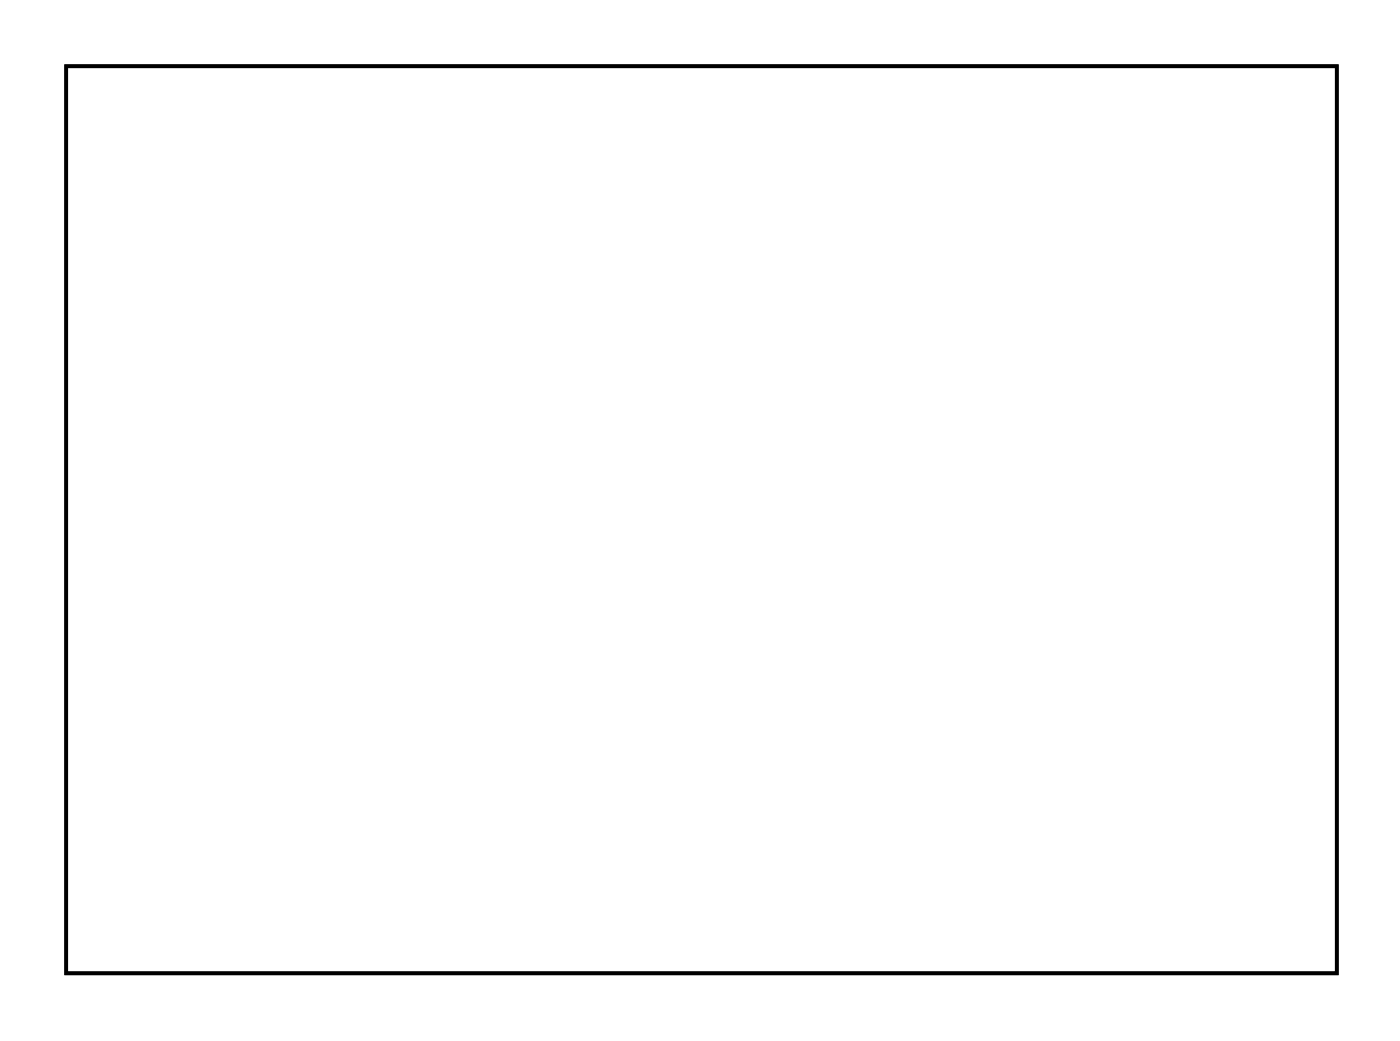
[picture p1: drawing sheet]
<svg xmlns="http://www.w3.org/2000/svg" width="77mm" height="57mm" viewBox="0 0 77 57" stroke-linecap="round" stroke-linejoin="round" font-family="sans-serif">
<path d="M3.6 3.6h69.8v49.8h-69.8z" fill="none" stroke="#000" stroke-width=".2"/>
<path d="M3.6 3.6v49.8h69.8v-49.8zM3.6 3.6h69.8v49.8h-69.8z" fill="#000"/>
<path d="M32.4 11h1.6v1.6h-1.6z" fill="#fff"/>
<path d="M32.4 11h1.6v1.6h-1.6z" fill="none" stroke="#fff" stroke-width=".76" stroke-linecap="butt"/>
<circle cx="33.2" cy="11.8" r=".79" fill="#fff"/>
<circle cx="33.2" cy="11.8" r=".79" fill="none" stroke="#fff" stroke-width=".76" stroke-linecap="butt"/>
<circle cx="33.2" cy="14.4" r=".79" fill="#fff"/>
<circle cx="33.2" cy="14.4" r=".79" fill="none" stroke="#fff" stroke-width=".76" stroke-linecap="butt"/>
<circle cx="33.2" cy="16.9" r=".79" fill="#fff"/>
<circle cx="33.2" cy="16.9" r=".79" fill="none" stroke="#fff" stroke-width=".76" stroke-linecap="butt"/>
<path d="M32.4 11h1.6v1.6h-1.6z" fill="#fff"/>
<path d="M32.4 11h1.6v1.6h-1.6z" fill="none" stroke="#fff" stroke-width=".76" stroke-linecap="butt"/>
<circle cx="33.2" cy="11.8" r=".79" fill="#fff"/>
<circle cx="33.2" cy="11.8" r=".79" fill="none" stroke="#fff" stroke-width=".76" stroke-linecap="butt"/>
<circle cx="33.2" cy="14.4" r=".79" fill="#fff"/>
<circle cx="33.2" cy="14.4" r=".79" fill="none" stroke="#fff" stroke-width=".76" stroke-linecap="butt"/>
<circle cx="33.2" cy="16.9" r=".79" fill="#fff"/>
<circle cx="33.2" cy="16.9" r=".79" fill="none" stroke="#fff" stroke-width=".76" stroke-linecap="butt"/>
<path d="M27.4 21.2h1.5v1.6h-1.5z" fill="#fff"/>
<path d="M27.4 21.2h1.5v1.6h-1.5z" fill="none" stroke="#fff" stroke-width=".76" stroke-linecap="butt"/>
<circle cx="28.1" cy="22" r=".79" fill="#fff"/>
<circle cx="28.1" cy="22" r=".79" fill="none" stroke="#fff" stroke-width=".76" stroke-linecap="butt"/>
<circle cx="28.1" cy="14.4" r=".79" fill="#fff"/>
<circle cx="28.1" cy="14.4" r=".79" fill="none" stroke="#fff" stroke-width=".76" stroke-linecap="butt"/>
<path d="M27.4 21.2h1.5v1.6h-1.5z" fill="#fff"/>
<path d="M27.4 21.2h1.5v1.6h-1.5z" fill="none" stroke="#fff" stroke-width=".76" stroke-linecap="butt"/>
<circle cx="28.1" cy="22" r=".79" fill="#fff"/>
<circle cx="28.1" cy="22" r=".79" fill="none" stroke="#fff" stroke-width=".76" stroke-linecap="butt"/>
<circle cx="28.1" cy="14.4" r=".79" fill="#fff"/>
<circle cx="28.1" cy="14.4" r=".79" fill="none" stroke="#fff" stroke-width=".76" stroke-linecap="butt"/>
<circle cx="40.8" cy="11.8" r=".7" fill="#fff"/>
<circle cx="40.8" cy="11.8" r=".7" fill="none" stroke="#fff" stroke-width=".76" stroke-linecap="butt"/>
<circle cx="48.5" cy="11.8" r=".7" fill="#fff"/>
<circle cx="48.5" cy="11.8" r=".7" fill="none" stroke="#fff" stroke-width=".76" stroke-linecap="butt"/>
<circle cx="40.8" cy="11.8" r=".7" fill="#fff"/>
<circle cx="40.8" cy="11.8" r=".7" fill="none" stroke="#fff" stroke-width=".76" stroke-linecap="butt"/>
<circle cx="48.5" cy="11.8" r=".7" fill="#fff"/>
<circle cx="48.5" cy="11.8" r=".7" fill="none" stroke="#fff" stroke-width=".76" stroke-linecap="butt"/>
<circle cx="40.8" cy="9.3" r=".7" fill="#fff"/>
<circle cx="40.8" cy="9.3" r=".7" fill="none" stroke="#fff" stroke-width=".76" stroke-linecap="butt"/>
<circle cx="40.8" cy="16.9" r=".7" fill="#fff"/>
<circle cx="40.8" cy="16.9" r=".7" fill="none" stroke="#fff" stroke-width=".76" stroke-linecap="butt"/>
<circle cx="40.8" cy="9.3" r=".7" fill="#fff"/>
<circle cx="40.8" cy="9.3" r=".7" fill="none" stroke="#fff" stroke-width=".76" stroke-linecap="butt"/>
<circle cx="40.8" cy="16.9" r=".7" fill="#fff"/>
<circle cx="40.8" cy="16.9" r=".7" fill="none" stroke="#fff" stroke-width=".76" stroke-linecap="butt"/>
<circle cx="53.5" cy="22" r=".74" fill="#fff"/>
<circle cx="53.5" cy="22" r=".74" fill="none" stroke="#fff" stroke-width=".76" stroke-linecap="butt"/>
<circle cx="53.5" cy="24.5" r=".74" fill="#fff"/>
<circle cx="53.5" cy="24.5" r=".74" fill="none" stroke="#fff" stroke-width=".76" stroke-linecap="butt"/>
<circle cx="53.5" cy="27.1" r=".74" fill="#fff"/>
<circle cx="53.5" cy="27.1" r=".74" fill="none" stroke="#fff" stroke-width=".76" stroke-linecap="butt"/>
<circle cx="53.5" cy="29.6" r=".74" fill="#fff"/>
<circle cx="53.5" cy="29.6" r=".74" fill="none" stroke="#fff" stroke-width=".76" stroke-linecap="butt"/>
<circle cx="53.5" cy="22" r=".74" fill="#fff"/>
<circle cx="53.5" cy="22" r=".74" fill="none" stroke="#fff" stroke-width=".76" stroke-linecap="butt"/>
<circle cx="53.5" cy="24.5" r=".74" fill="#fff"/>
<circle cx="53.5" cy="24.5" r=".74" fill="none" stroke="#fff" stroke-width=".76" stroke-linecap="butt"/>
<circle cx="53.5" cy="27.1" r=".74" fill="#fff"/>
<circle cx="53.5" cy="27.1" r=".74" fill="none" stroke="#fff" stroke-width=".76" stroke-linecap="butt"/>
<circle cx="53.5" cy="29.6" r=".74" fill="#fff"/>
<circle cx="53.5" cy="29.6" r=".74" fill="none" stroke="#fff" stroke-width=".76" stroke-linecap="butt"/>
<circle cx="20.5" cy="22" r=".74" fill="#fff"/>
<circle cx="20.5" cy="22" r=".74" fill="none" stroke="#fff" stroke-width=".76" stroke-linecap="butt"/>
<circle cx="20.5" cy="24.5" r=".74" fill="#fff"/>
<circle cx="20.5" cy="24.5" r=".74" fill="none" stroke="#fff" stroke-width=".76" stroke-linecap="butt"/>
<circle cx="20.5" cy="27.1" r=".74" fill="#fff"/>
<circle cx="20.5" cy="27.1" r=".74" fill="none" stroke="#fff" stroke-width=".76" stroke-linecap="butt"/>
<circle cx="20.5" cy="29.6" r=".74" fill="#fff"/>
<circle cx="20.5" cy="29.6" r=".74" fill="none" stroke="#fff" stroke-width=".76" stroke-linecap="butt"/>
<circle cx="20.5" cy="32.2" r=".74" fill="#fff"/>
<circle cx="20.5" cy="32.2" r=".74" fill="none" stroke="#fff" stroke-width=".76" stroke-linecap="butt"/>
<circle cx="20.5" cy="34.7" r=".74" fill="#fff"/>
<circle cx="20.5" cy="34.7" r=".74" fill="none" stroke="#fff" stroke-width=".76" stroke-linecap="butt"/>
<circle cx="20.5" cy="22" r=".74" fill="#fff"/>
<circle cx="20.5" cy="22" r=".74" fill="none" stroke="#fff" stroke-width=".76" stroke-linecap="butt"/>
<circle cx="20.5" cy="24.5" r=".74" fill="#fff"/>
<circle cx="20.5" cy="24.5" r=".74" fill="none" stroke="#fff" stroke-width=".76" stroke-linecap="butt"/>
<circle cx="20.5" cy="27.1" r=".74" fill="#fff"/>
<circle cx="20.5" cy="27.1" r=".74" fill="none" stroke="#fff" stroke-width=".76" stroke-linecap="butt"/>
<circle cx="20.5" cy="29.6" r=".74" fill="#fff"/>
<circle cx="20.5" cy="29.6" r=".74" fill="none" stroke="#fff" stroke-width=".76" stroke-linecap="butt"/>
<circle cx="20.5" cy="32.2" r=".74" fill="#fff"/>
<circle cx="20.5" cy="32.2" r=".74" fill="none" stroke="#fff" stroke-width=".76" stroke-linecap="butt"/>
<circle cx="20.5" cy="34.7" r=".74" fill="#fff"/>
<circle cx="20.5" cy="34.7" r=".74" fill="none" stroke="#fff" stroke-width=".76" stroke-linecap="butt"/>
<circle cx="18" cy="49.9" r=".74" fill="#fff"/>
<circle cx="18" cy="49.9" r=".74" fill="none" stroke="#fff" stroke-width=".76" stroke-linecap="butt"/>
<circle cx="20.5" cy="49.9" r=".74" fill="#fff"/>
<circle cx="20.5" cy="49.9" r=".74" fill="none" stroke="#fff" stroke-width=".76" stroke-linecap="butt"/>
<circle cx="18" cy="49.9" r=".74" fill="#fff"/>
<circle cx="18" cy="49.9" r=".74" fill="none" stroke="#fff" stroke-width=".76" stroke-linecap="butt"/>
<circle cx="20.5" cy="49.9" r=".74" fill="#fff"/>
<circle cx="20.5" cy="49.9" r=".74" fill="none" stroke="#fff" stroke-width=".76" stroke-linecap="butt"/>
<path d="M32.4 23.7h1.6v1.6h-1.6z" fill="#fff"/>
<path d="M32.4 23.7h1.6v1.6h-1.6z" fill="none" stroke="#fff" stroke-width=".76" stroke-linecap="butt"/>
<circle cx="33.2" cy="24.5" r=".79" fill="#fff"/>
<circle cx="33.2" cy="24.5" r=".79" fill="none" stroke="#fff" stroke-width=".76" stroke-linecap="butt"/>
<circle cx="33.2" cy="27.1" r=".79" fill="#fff"/>
<circle cx="33.2" cy="27.1" r=".79" fill="none" stroke="#fff" stroke-width=".76" stroke-linecap="butt"/>
<circle cx="33.2" cy="29.6" r=".79" fill="#fff"/>
<circle cx="33.2" cy="29.6" r=".79" fill="none" stroke="#fff" stroke-width=".76" stroke-linecap="butt"/>
<path d="M32.4 23.7h1.6v1.6h-1.6z" fill="#fff"/>
<path d="M32.4 23.7h1.6v1.6h-1.6z" fill="none" stroke="#fff" stroke-width=".76" stroke-linecap="butt"/>
<circle cx="33.2" cy="24.5" r=".79" fill="#fff"/>
<circle cx="33.2" cy="24.5" r=".79" fill="none" stroke="#fff" stroke-width=".76" stroke-linecap="butt"/>
<circle cx="33.2" cy="27.1" r=".79" fill="#fff"/>
<circle cx="33.2" cy="27.1" r=".79" fill="none" stroke="#fff" stroke-width=".76" stroke-linecap="butt"/>
<circle cx="33.2" cy="29.6" r=".79" fill="#fff"/>
<circle cx="33.2" cy="29.6" r=".79" fill="none" stroke="#fff" stroke-width=".76" stroke-linecap="butt"/>
<path d="M27.4 33.9h1.5v1.6h-1.5z" fill="#fff"/>
<path d="M27.4 33.9h1.5v1.6h-1.5z" fill="none" stroke="#fff" stroke-width=".76" stroke-linecap="butt"/>
<circle cx="28.1" cy="34.7" r=".79" fill="#fff"/>
<circle cx="28.1" cy="34.7" r=".79" fill="none" stroke="#fff" stroke-width=".76" stroke-linecap="butt"/>
<circle cx="28.1" cy="27.1" r=".79" fill="#fff"/>
<circle cx="28.1" cy="27.1" r=".79" fill="none" stroke="#fff" stroke-width=".76" stroke-linecap="butt"/>
<path d="M27.4 33.9h1.5v1.6h-1.5z" fill="#fff"/>
<path d="M27.4 33.9h1.5v1.6h-1.5z" fill="none" stroke="#fff" stroke-width=".76" stroke-linecap="butt"/>
<circle cx="28.1" cy="34.7" r=".79" fill="#fff"/>
<circle cx="28.1" cy="34.7" r=".79" fill="none" stroke="#fff" stroke-width=".76" stroke-linecap="butt"/>
<circle cx="28.1" cy="27.1" r=".79" fill="#fff"/>
<circle cx="28.1" cy="27.1" r=".79" fill="none" stroke="#fff" stroke-width=".76" stroke-linecap="butt"/>
<circle cx="40.8" cy="24.5" r=".7" fill="#fff"/>
<circle cx="40.8" cy="24.5" r=".7" fill="none" stroke="#fff" stroke-width=".76" stroke-linecap="butt"/>
<circle cx="48.5" cy="24.5" r=".7" fill="#fff"/>
<circle cx="48.5" cy="24.5" r=".7" fill="none" stroke="#fff" stroke-width=".76" stroke-linecap="butt"/>
<circle cx="40.8" cy="24.5" r=".7" fill="#fff"/>
<circle cx="40.8" cy="24.5" r=".7" fill="none" stroke="#fff" stroke-width=".76" stroke-linecap="butt"/>
<circle cx="48.5" cy="24.5" r=".7" fill="#fff"/>
<circle cx="48.5" cy="24.5" r=".7" fill="none" stroke="#fff" stroke-width=".76" stroke-linecap="butt"/>
<circle cx="40.8" cy="22" r=".7" fill="#fff"/>
<circle cx="40.8" cy="22" r=".7" fill="none" stroke="#fff" stroke-width=".76" stroke-linecap="butt"/>
<circle cx="40.8" cy="29.6" r=".7" fill="#fff"/>
<circle cx="40.8" cy="29.6" r=".7" fill="none" stroke="#fff" stroke-width=".76" stroke-linecap="butt"/>
<circle cx="40.8" cy="22" r=".7" fill="#fff"/>
<circle cx="40.8" cy="22" r=".7" fill="none" stroke="#fff" stroke-width=".76" stroke-linecap="butt"/>
<circle cx="40.8" cy="29.6" r=".7" fill="#fff"/>
<circle cx="40.8" cy="29.6" r=".7" fill="none" stroke="#fff" stroke-width=".76" stroke-linecap="butt"/>
<path d="M32.4 36.4h1.6v1.6h-1.6z" fill="#fff"/>
<path d="M32.4 36.4h1.6v1.6h-1.6z" fill="none" stroke="#fff" stroke-width=".76" stroke-linecap="butt"/>
<circle cx="33.2" cy="37.2" r=".79" fill="#fff"/>
<circle cx="33.2" cy="37.2" r=".79" fill="none" stroke="#fff" stroke-width=".76" stroke-linecap="butt"/>
<circle cx="33.2" cy="39.8" r=".79" fill="#fff"/>
<circle cx="33.2" cy="39.8" r=".79" fill="none" stroke="#fff" stroke-width=".76" stroke-linecap="butt"/>
<circle cx="33.2" cy="42.3" r=".79" fill="#fff"/>
<circle cx="33.2" cy="42.3" r=".79" fill="none" stroke="#fff" stroke-width=".76" stroke-linecap="butt"/>
<path d="M32.4 36.4h1.6v1.6h-1.6z" fill="#fff"/>
<path d="M32.4 36.4h1.6v1.6h-1.6z" fill="none" stroke="#fff" stroke-width=".76" stroke-linecap="butt"/>
<circle cx="33.2" cy="37.2" r=".79" fill="#fff"/>
<circle cx="33.2" cy="37.2" r=".79" fill="none" stroke="#fff" stroke-width=".76" stroke-linecap="butt"/>
<circle cx="33.2" cy="39.8" r=".79" fill="#fff"/>
<circle cx="33.2" cy="39.8" r=".79" fill="none" stroke="#fff" stroke-width=".76" stroke-linecap="butt"/>
<circle cx="33.2" cy="42.3" r=".79" fill="#fff"/>
<circle cx="33.2" cy="42.3" r=".79" fill="none" stroke="#fff" stroke-width=".76" stroke-linecap="butt"/>
<circle cx="40.8" cy="37.2" r=".7" fill="#fff"/>
<circle cx="40.8" cy="37.2" r=".7" fill="none" stroke="#fff" stroke-width=".76" stroke-linecap="butt"/>
<circle cx="48.5" cy="37.2" r=".7" fill="#fff"/>
<circle cx="48.5" cy="37.2" r=".7" fill="none" stroke="#fff" stroke-width=".76" stroke-linecap="butt"/>
<circle cx="40.8" cy="37.2" r=".7" fill="#fff"/>
<circle cx="40.8" cy="37.2" r=".7" fill="none" stroke="#fff" stroke-width=".76" stroke-linecap="butt"/>
<circle cx="48.5" cy="37.2" r=".7" fill="#fff"/>
<circle cx="48.5" cy="37.2" r=".7" fill="none" stroke="#fff" stroke-width=".76" stroke-linecap="butt"/>
<circle cx="40.8" cy="34.7" r=".7" fill="#fff"/>
<circle cx="40.8" cy="34.7" r=".7" fill="none" stroke="#fff" stroke-width=".76" stroke-linecap="butt"/>
<circle cx="40.8" cy="42.3" r=".7" fill="#fff"/>
<circle cx="40.8" cy="42.3" r=".7" fill="none" stroke="#fff" stroke-width=".76" stroke-linecap="butt"/>
<circle cx="40.8" cy="34.7" r=".7" fill="#fff"/>
<circle cx="40.8" cy="34.7" r=".7" fill="none" stroke="#fff" stroke-width=".76" stroke-linecap="butt"/>
<circle cx="40.8" cy="42.3" r=".7" fill="#fff"/>
<circle cx="40.8" cy="42.3" r=".7" fill="none" stroke="#fff" stroke-width=".76" stroke-linecap="butt"/>
<circle cx="45.9" cy="49.9" r=".35" fill="#fff"/>
<circle cx="45.9" cy="49.9" r=".35" fill="none" stroke="#fff" stroke-width=".55"/>
<circle cx="45.9" cy="29.6" r=".35" fill="#fff"/>
<circle cx="45.9" cy="29.6" r=".35" fill="none" stroke="#fff" stroke-width=".55"/>
<path d="M27.4 46.6h1.5v1.6h-1.5z" fill="#fff"/>
<path d="M27.4 46.6h1.5v1.6h-1.5z" fill="none" stroke="#fff" stroke-width=".76" stroke-linecap="butt"/>
<circle cx="28.1" cy="47.4" r=".79" fill="#fff"/>
<circle cx="28.1" cy="47.4" r=".79" fill="none" stroke="#fff" stroke-width=".76" stroke-linecap="butt"/>
<circle cx="28.1" cy="39.8" r=".79" fill="#fff"/>
<circle cx="28.1" cy="39.8" r=".79" fill="none" stroke="#fff" stroke-width=".76" stroke-linecap="butt"/>
<path d="M27.4 46.6h1.5v1.6h-1.5z" fill="#fff"/>
<path d="M27.4 46.6h1.5v1.6h-1.5z" fill="none" stroke="#fff" stroke-width=".76" stroke-linecap="butt"/>
<circle cx="28.1" cy="47.4" r=".79" fill="#fff"/>
<circle cx="28.1" cy="47.4" r=".79" fill="none" stroke="#fff" stroke-width=".76" stroke-linecap="butt"/>
<circle cx="28.1" cy="39.8" r=".79" fill="#fff"/>
<circle cx="28.1" cy="39.8" r=".79" fill="none" stroke="#fff" stroke-width=".76" stroke-linecap="butt"/>
<circle cx="45.9" cy="42.3" r=".35" fill="#fff"/>
<circle cx="45.9" cy="42.3" r=".35" fill="none" stroke="#fff" stroke-width=".55"/>
</svg>
